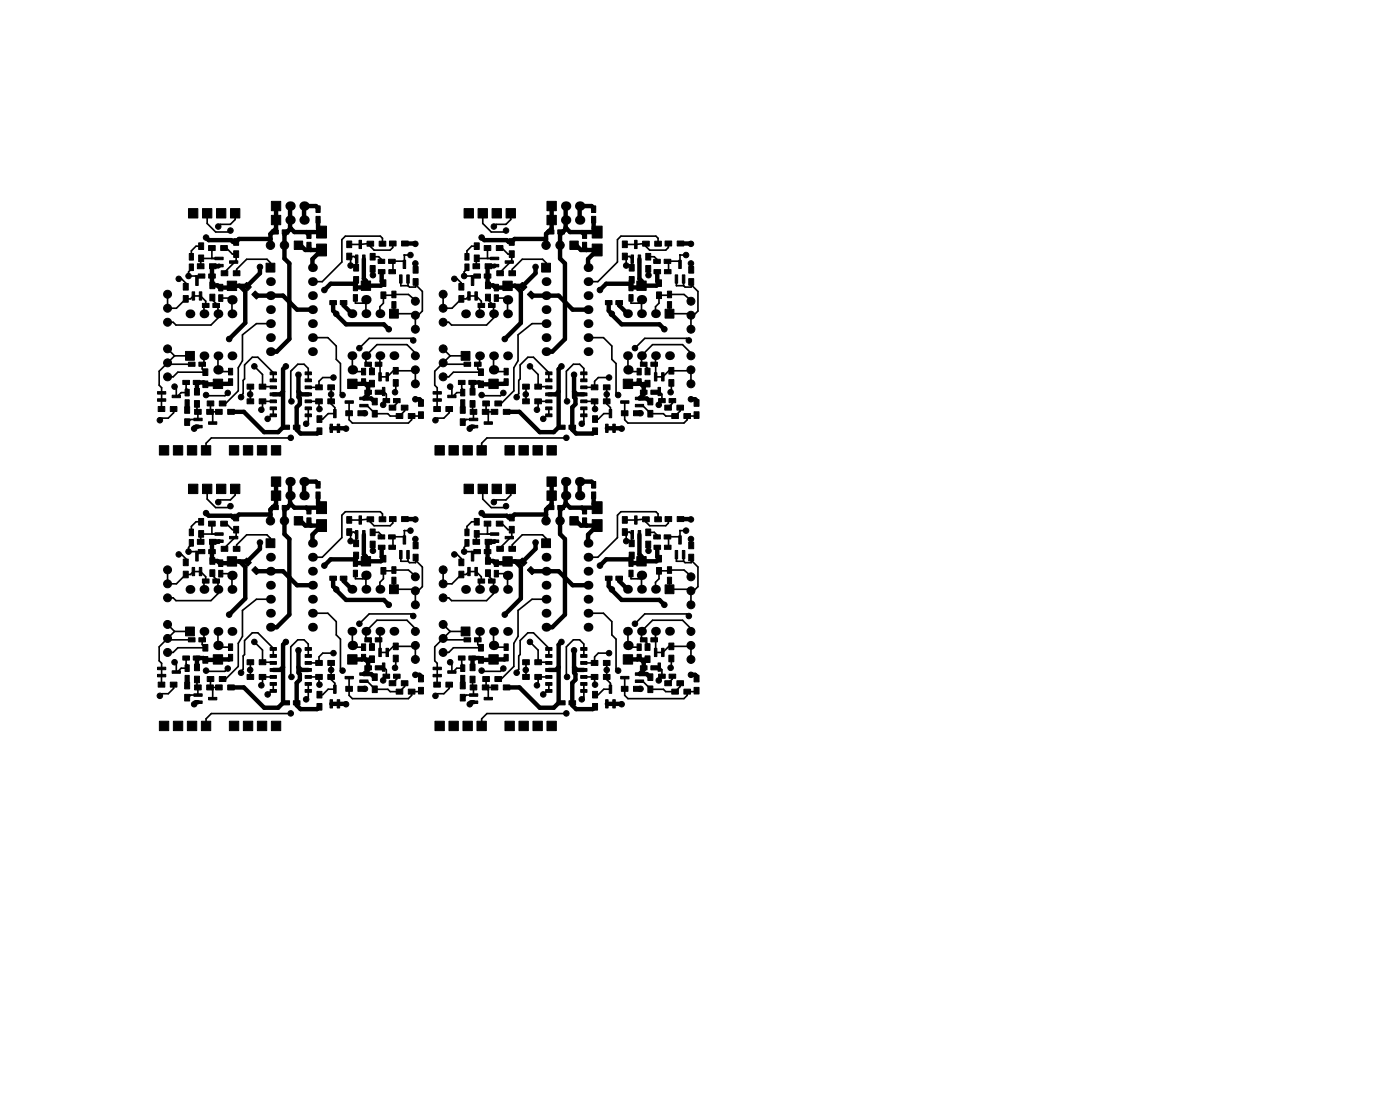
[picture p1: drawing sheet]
<svg xmlns="http://www.w3.org/2000/svg" width="254mm" height="203mm" viewBox="0 0 254 203" stroke-linecap="round" stroke-linejoin="round" font-family="sans-serif">
<g fill="#000" stroke="#000" stroke-width=".18">
<path d="M34.2 37.9h1.7v1.7h-1.7zM36.7 37.9h1.7v1.7h-1.7zM39.3 37.9h1.7v1.7h-1.7zM41.8 37.9h1.7v1.7h-1.7zM49.2 36.5h1.7v1.7h-1.7zM57.3 37.4h.8v1.2h-.8zM84.2 37.9h1.7v1.7h-1.7zM86.7 37.9h1.7v1.7h-1.7zM89.3 37.9h1.7v1.7h-1.7zM91.8 37.9h1.7v1.7h-1.7zM99.2 36.5h1.7v1.7h-1.7zM107.3 37.4h.8v1.2h-.8z"/>
<path d="M33.3 51.4h.9v1.2h-.9zM33.3 53.6h.9v1.2h-.9zM34.3 46h.8v1.2h-.8zM34.3 47.9h.8v1.2h-.8zM34.9 52.9h.4v1.5h-.4zM35.5 50.3h.5v1.5h-.5zM35.8 47.9h1.2v.9h-1.2zM36 49.7h1.2v.8h-1.2zM36.2 52.9h.4v1.5h-.4zM36.7 55h1.2v.8h-1.2zM36 46.3h.9v1.2h-.9zM36 44.1h.9v1.2h-.9z"/>
<path d="M37.9 49.7h1.2v.8h-1.2zM38 47.9h1.2v.9h-1.2zM38.6 55h1.2v.8h-1.2zM38.1 53.4h.9v1.2h-.9zM38.1 51.2h.9v1.2h-.9zM39 46.7h1.5v.4h-1.5zM39 48h1.5v.4h-1.5zM37.8 44.6h1.2v.9h-1.2zM39.7 53.5h.7v1.2h-.7zM39.7 51.6h.7v1.2h-.7zM41.2 51h1.7v1.7h-1.7zM40 44.6h1.2v.9h-1.2z"/>
<path d="M40.1 49.1h1.2v.9h-1.2zM41.6 47.3h1.5v.5h-1.5zM42.4 43.3h.9v1.2h-.9zM42.4 45.5h.9v1.2h-.9zM42.3 49.1h1.2v.9h-1.2zM44.8 51.2l.8 .9-.6 .6-.9-.8zM46.3 52.8l.9 .8-.7 .7-.8-.9zM48.3 47.8h1.6v1.6h-1.6zM49.3 41.7h1.2v.8h-1.2zM49.2 39.1h1.7v1.7h-1.7zM51.2 41.7h1.2v.8h-1.2zM53.4 43.7h1.5v1.6h-1.5z"/>
<path d="M55.7 44h.7v1.2h-.7zM55.7 42.1h.7v1.2h-.7zM57.3 39.3h.8v1.2h-.8zM57.4 44.3h1.8v2.1h-1.8zM57.4 41h1.8v2.2h-1.8zM59.8 54.5h1.2v.8h-1.2zM61.7 54.5h1.2v.8h-1.2zM62.9 43.7h.9v1.2h-.9zM62.9 45.9h.9v1.2h-.9zM64.2 48h.9v1.2h-.9zM64.2 50.2h.9v1.2h-.9zM64.5 46.3h.4v1.5h-.4z"/>
<path d="M64.1 53.5h.8v1.2h-.8zM64.1 51.6h.8v1.2h-.8zM65.1 43.6h.5v1.5h-.5zM65.5 51h1.7v1.7h-1.7zM65.8 46.3h.4v1.5h-.4zM66.6 43.8h1.2v.9h-1.2zM67.2 48.2h.9v1.2h-.9zM67.2 46h.9v1.2h-.9zM68.6 47h1.2v.8h-1.2zM68.6 48.9h1.2v.8h-1.2zM68.8 43.8h1.2v.9h-1.2zM69.1 53h.9v1.2h-.9z"/>
<path d="M69.1 50.8h.9v1.2h-.9zM70.5 47h1.2v.8h-1.2zM70.7 56.1h1.6v1.6h-1.6zM70.5 48.9h1.2v.8h-1.2zM71.1 54.7h.7v1.2h-.7zM71.1 52.8h.7v1.2h-.7zM70.7 43.7h1.2v.9h-1.2zM72.5 49.9h.4v1.5h-.4zM73.1 47.2h.5v1.5h-.5zM73.8 49.9h.4v1.5h-.4zM72.9 43.7h1.2v.9h-1.2zM75 48.4h.9v1.2h-.9z"/>
<path d="M75 50.6h.9v1.2h-.9zM83.3 51.4h.9v1.2h-.9zM83.3 53.6h.9v1.2h-.9zM84.3 46h.8v1.2h-.8zM84.3 47.9h.8v1.2h-.8zM84.9 52.9h.4v1.5h-.4zM85.5 50.3h.5v1.5h-.5zM85.8 47.9h1.2v.9h-1.2zM86 49.7h1.2v.8h-1.2zM86.2 52.9h.4v1.5h-.4zM86.7 55h1.2v.8h-1.2zM86 46.3h.9v1.2h-.9z"/>
<path d="M86 44.1h.9v1.2h-.9zM87.9 49.7h1.2v.8h-1.2zM88 47.9h1.2v.9h-1.2zM88.6 55h1.2v.8h-1.2zM88.1 53.4h.9v1.2h-.9zM88.1 51.2h.9v1.2h-.9zM89 46.7h1.5v.4h-1.5zM89 48h1.5v.4h-1.5zM87.8 44.6h1.2v.9h-1.2zM89.7 53.5h.7v1.2h-.7zM89.7 51.6h.7v1.2h-.7zM91.2 51h1.7v1.7h-1.7z"/>
<path d="M90 44.6h1.2v.9h-1.2zM90.1 49.1h1.2v.9h-1.2zM91.6 47.3h1.5v.5h-1.5zM92.4 43.3h.9v1.2h-.9zM92.4 45.5h.9v1.2h-.9zM92.3 49.1h1.2v.9h-1.2zM94.1 51.9l.7-.7 .8 .9-.6 .6zM96.3 52.8l.9 .8-.7 .7-.8-.9zM98.3 47.8h1.6v1.6h-1.6zM99.3 41.7h1.2v.8h-1.2zM99.2 39.1h1.7v1.7h-1.7zM101.2 41.7h1.2v.8h-1.2z"/>
<path d="M103.4 43.7h1.5v1.6h-1.5zM105.7 44h.7v1.2h-.7zM105.7 42.1h.7v1.2h-.7zM107.3 39.3h.8v1.2h-.8zM107.4 44.3h1.8v2.1h-1.8zM107.4 41h1.8v2.2h-1.8zM109.8 54.5h1.2v.8h-1.2zM111.7 54.5h1.2v.8h-1.2zM112.9 43.7h.9v1.2h-.9zM112.9 45.9h.9v1.2h-.9zM114.2 48h.9v1.2h-.9zM114.2 50.2h.9v1.2h-.9z"/>
<path d="M114.5 46.3h.4v1.5h-.4zM114.1 53.5h.8v1.2h-.8zM114.1 51.6h.8v1.2h-.8zM115.1 43.6h.5v1.5h-.5zM115.5 51h1.7v1.7h-1.7zM115.8 46.3h.4v1.5h-.4zM116.6 43.8h1.2v.9h-1.2zM117.2 48.2h.9v1.2h-.9zM117.2 46h.9v1.2h-.9zM118.6 47h1.2v.8h-1.2zM118.6 48.9h1.2v.8h-1.2zM118.8 43.8h1.2v.9h-1.2z"/>
<path d="M119.1 53h.9v1.2h-.9zM119.1 50.8h.9v1.2h-.9zM120.5 47h1.2v.8h-1.2zM120.7 56.1h1.6v1.6h-1.6zM120.5 48.9h1.2v.8h-1.2zM121.1 54.7h.7v1.2h-.7zM121.1 52.8h.7v1.2h-.7zM120.7 43.7h1.2v.9h-1.2zM122.5 49.9h.4v1.5h-.4zM123.1 47.2h.5v1.5h-.5zM123.8 49.9h.4v1.5h-.4zM122.9 43.7h1.2v.9h-1.2z"/>
<path d="M125 48.4h.9v1.2h-.9zM125 50.6h.9v1.2h-.9zM28.6 71.1h1.5v.4h-1.5zM28.6 72.4h1.5v.4h-1.5zM28.7 73.8h1.2v.9h-1.2zM31.2 71.7h1.5v.5h-1.5zM30.9 73.8h1.2v.9h-1.2zM33.2 69h1.2v.8h-1.2zM34.2 65.7h1.2v.8h-1.2zM33.6 72.5h.7v1.2h-.7zM33.6 70.6h.7v1.2h-.7zM33.5 76h.9v1.2h-.9z"/>
<path d="M33.5 73.8h.9v1.2h-.9zM35.1 69h1.2v.8h-1.2zM35.2 75.9h1.5v.4h-1.5zM35.2 77.2h1.5v.4h-1.5zM33.7 63.8h1.6v1.6h-1.6zM36.1 65.7h1.2v.8h-1.2zM35.3 72.7h.9v1.2h-.9zM35.3 70.5h.9v1.2h-.9zM35.3 74.3h1.2v.9h-1.2zM36.8 66.9h.9v1.2h-.9zM36.8 69.1h.9v1.2h-.9zM37.8 76.5h1.5v.5h-1.5z"/>
<path d="M37.5 74.3h1.2v.9h-1.2zM37.6 72.7h1.2v.9h-1.2zM39.1 74.3h1.2v.9h-1.2zM38.7 68.8h1.7v1.7h-1.7zM39.8 72.7h1.2v.9h-1.2zM41.5 66.8h.7v1.2h-.7zM41.5 68.7h.7v1.2h-.7zM41.3 74.3h1.2v.9h-1.2zM44.8 72.4h1.2v.9h-1.2zM44.8 69.7h1.2v.9h-1.2zM47 72.4h1.2v.9h-1.2zM47 69.7h1.2v.9h-1.2z"/>
<path d="M49 67.5h1.1v.5h-1.1zM49 68.8h1.1v.5h-1.1zM49 70h1.1v.5h-1.1zM49 71.3h1.1v.5h-1.1zM49 72.6h1.1v.5h-1.1zM49 73.8h1.1v.5h-1.1zM49 75.1h1.1v.5h-1.1zM51.3 77.1h1.2v.8h-1.2zM53.2 77.1h1.2v.8h-1.2zM55.4 75.1h1.1v.5h-1.1zM55.4 73.8h1.1v.5h-1.1zM55.4 71.3h1.1v.5h-1.1z"/>
<path d="M55.4 70h1.1v.5h-1.1zM55.4 68.8h1.1v.5h-1.1zM55.4 67.5h1.1v.5h-1.1zM55.4 72.6h1.1v.5h-1.1zM57.3 69.8h1.2v.9h-1.2zM57.3 72.4h1.2v.9h-1.2zM57.5 75.4h.9v1.2h-.9zM57.5 77.6h.9v1.2h-.9zM59.5 69.8h1.2v.9h-1.2zM59.5 72.4h1.2v.9h-1.2zM59.9 77h.4v1.5h-.4zM60.5 74.3h.5v1.5h-.5z"/>
<path d="M61.2 77h.4v1.5h-.4zM62.7 74.5h1.2v.9h-1.2zM62.6 72.7h1.5v.5h-1.5zM63.1 68.8h1.7v1.7h-1.7zM65.6 66.8h.7v1.2h-.7zM65.6 68.7h.7v1.2h-.7zM64.9 74.5h1.2v.9h-1.2zM65.3 73.4h1.5v.4h-1.5zM65.3 72.1h1.5v.4h-1.5zM67 66.8h.9v1.2h-.9zM67 69h.9v1.2h-.9zM66.2 65.7h1.2v.8h-1.2z"/>
<path d="M66.2 70.8h1.2v.7h-1.2zM67.5 74.5h.9v1.2h-.9zM67.5 72.3h.9v1.2h-.9zM68.7 67.6h.5v1.5h-.5zM68.1 65.7h1.2v.8h-1.2zM68.1 70.8h1.2v.7h-1.2zM69.4 70.3h.4v1.5h-.4zM70 67.6h.5v1.5h-.5zM69.5 72.3h1.2v.8h-1.2zM70.6 73.5h1.2v.9h-1.2zM71.4 68.9h.9v1.2h-.9zM71.4 66.7h.9v1.2h-.9z"/>
<path d="M71.4 72.3h1.2v.8h-1.2zM71.9 75h1.2v.9h-1.2zM72.8 73.5h1.2v.9h-1.2zM74.1 75h1.2v.9h-1.2zM75.9 72.5h.9v1.2h-.9zM75.9 74.7h.9v1.2h-.9zM78.6 71.1h1.5v.4h-1.5zM78.6 72.4h1.5v.4h-1.5zM78.7 73.8h1.2v.9h-1.2zM81.2 71.7h1.5v.5h-1.5zM80.9 73.8h1.2v.9h-1.2zM83.2 69h1.2v.8h-1.2z"/>
<path d="M84.2 65.7h1.2v.8h-1.2zM83.6 72.5h.7v1.2h-.7zM83.6 70.6h.7v1.2h-.7zM83.5 76h.9v1.2h-.9zM83.5 73.8h.9v1.2h-.9zM85.1 69h1.2v.8h-1.2zM85.2 75.9h1.5v.4h-1.5zM85.2 77.2h1.5v.4h-1.5zM83.7 63.8h1.6v1.6h-1.6zM86.1 65.7h1.2v.8h-1.2zM85.3 72.7h.9v1.2h-.9zM85.3 70.5h.9v1.2h-.9z"/>
<path d="M85.3 74.3h1.2v.9h-1.2zM86.8 66.9h.9v1.2h-.9zM86.8 69.1h.9v1.2h-.9zM87.8 76.5h1.5v.5h-1.5zM87.5 74.3h1.2v.9h-1.2zM87.6 72.7h1.2v.9h-1.2zM89.1 74.3h1.2v.9h-1.2zM88.7 68.8h1.7v1.7h-1.7zM89.8 72.7h1.2v.9h-1.2zM91.5 66.8h.7v1.2h-.7zM91.5 68.7h.7v1.2h-.7zM91.3 74.3h1.2v.9h-1.2z"/>
<path d="M94.8 69.7h1.2v.9h-1.2zM94.8 72.4h1.2v.9h-1.2zM97 69.7h1.2v.9h-1.2zM97 72.4h1.2v.9h-1.2zM99 67.5h1.1v.5h-1.1zM99 68.8h1.1v.5h-1.1zM99 70h1.1v.5h-1.1zM99 71.3h1.1v.5h-1.1zM99 72.6h1.1v.5h-1.1zM99 73.8h1.1v.5h-1.1zM99 75.1h1.1v.5h-1.1zM101.3 77.1h1.2v.8h-1.2z"/>
<path d="M103.2 77.1h1.2v.8h-1.2zM105.4 75.1h1.1v.5h-1.1zM105.4 73.8h1.1v.5h-1.1zM105.4 71.3h1.1v.5h-1.1zM105.4 70h1.1v.5h-1.1zM105.4 68.8h1.1v.5h-1.1zM105.4 67.5h1.1v.5h-1.1zM105.4 72.6h1.1v.5h-1.1zM107.3 72.4h1.2v.9h-1.2zM107.3 69.8h1.2v.9h-1.2zM107.5 75.4h.9v1.2h-.9zM107.5 77.6h.9v1.2h-.9z"/>
<path d="M109.5 72.4h1.2v.9h-1.2zM109.5 69.8h1.2v.9h-1.2zM109.9 77h.4v1.5h-.4zM110.5 74.3h.5v1.5h-.5zM111.2 77h.4v1.5h-.4zM112.7 74.5h1.2v.9h-1.2zM112.6 72.7h1.5v.5h-1.5zM113.1 68.8h1.7v1.7h-1.7zM115.6 66.8h.7v1.2h-.7zM115.6 68.7h.7v1.2h-.7zM114.9 74.5h1.2v.9h-1.2zM115.3 73.4h1.5v.4h-1.5z"/>
<path d="M115.3 72.1h1.5v.4h-1.5zM117 66.8h.9v1.2h-.9zM117 69h.9v1.2h-.9zM116.2 70.8h1.2v.7h-1.2zM116.2 65.7h1.2v.8h-1.2zM117.5 74.5h.9v1.2h-.9zM117.5 72.3h.9v1.2h-.9zM118.7 67.6h.5v1.5h-.5zM118.1 70.8h1.2v.7h-1.2zM118.1 65.7h1.2v.8h-1.2zM119.4 70.3h.4v1.5h-.4zM120 67.6h.5v1.5h-.5z"/>
<path d="M119.5 72.3h1.2v.8h-1.2zM120.6 73.5h1.2v.9h-1.2zM121.4 68.9h.9v1.2h-.9zM121.4 66.7h.9v1.2h-.9zM121.4 72.3h1.2v.8h-1.2zM121.9 75h1.2v.9h-1.2zM122.8 73.5h1.2v.9h-1.2zM124.1 75h1.2v.9h-1.2zM125.9 72.5h.9v1.2h-.9zM125.9 74.7h.9v1.2h-.9zM28.9 80.9h1.7v1.7h-1.7zM31.5 80.9h1.7v1.7h-1.7z"/>
<path d="M34 80.9h1.7v1.7h-1.7zM34.2 87.8h1.7v1.7h-1.7zM34.3 96h.8v1.2h-.8zM34.3 97.9h.8v1.2h-.8zM35.8 97.9h1.2v.9h-1.2zM36.5 80.9h1.7v1.7h-1.7zM36.7 87.8h1.7v1.7h-1.7zM36 96.3h.9v1.2h-.9zM36 94.1h.9v1.2h-.9zM38 97.9h1.2v.9h-1.2zM39 96.7h1.5v.4h-1.5zM39 98h1.5v.4h-1.5z"/>
<path d="M37.8 94.6h1.2v.9h-1.2zM39.3 87.8h1.7v1.7h-1.7zM40 94.6h1.2v.9h-1.2zM40.1 99.1h1.2v.9h-1.2zM41.6 80.9h1.7v1.7h-1.7zM41.6 97.3h1.5v.5h-1.5zM41.8 87.8h1.7v1.7h-1.7zM42.4 93.3h.9v1.2h-.9zM42.4 95.5h.9v1.2h-.9zM42.3 99.1h1.2v.9h-1.2zM44.2 80.9h1.7v1.7h-1.7zM46.7 80.9h1.7v1.7h-1.7z"/>
<path d="M48.3 97.8h1.6v1.6h-1.6zM49.2 80.9h1.7v1.7h-1.7zM49.3 91.7h1.2v.8h-1.2zM49.2 86.5h1.7v1.7h-1.7zM49.2 89.1h1.7v1.7h-1.7zM51.2 91.7h1.2v.8h-1.2zM53.4 93.7h1.5v1.6h-1.5zM55.7 94h.7v1.2h-.7zM55.7 92.1h.7v1.2h-.7zM57.3 89.3h.8v1.2h-.8zM57.3 87.4h.8v1.2h-.8zM57.4 94.3h1.8v2.1h-1.8z"/>
<path d="M57.4 91h1.8v2.2h-1.8zM62.9 93.7h.9v1.2h-.9zM62.9 95.9h.9v1.2h-.9zM64.2 98h.9v1.2h-.9zM64.5 96.3h.4v1.5h-.4zM65.1 93.6h.5v1.5h-.5zM65.8 96.3h.4v1.5h-.4zM66.6 93.8h1.2v.9h-1.2zM67.2 98.2h.9v1.2h-.9zM67.2 96h.9v1.2h-.9zM68.6 97h1.2v.8h-1.2zM68.6 98.9h1.2v.8h-1.2z"/>
<path d="M68.8 93.8h1.2v.9h-1.2zM70.5 97h1.2v.8h-1.2zM70.5 98.9h1.2v.8h-1.2zM70.7 93.7h1.2v.9h-1.2zM73.1 97.2h.5v1.5h-.5zM72.9 93.7h1.2v.9h-1.2zM75 98.4h.9v1.2h-.9zM78.9 80.9h1.7v1.7h-1.7zM81.5 80.9h1.7v1.7h-1.7zM84 80.9h1.7v1.7h-1.7zM84.2 87.8h1.7v1.7h-1.7zM84.3 96h.8v1.2h-.8z"/>
<path d="M84.3 97.9h.8v1.2h-.8zM85.8 97.9h1.2v.9h-1.2zM86.5 80.9h1.7v1.7h-1.7zM86.7 87.8h1.7v1.7h-1.7zM86 96.3h.9v1.2h-.9zM86 94.1h.9v1.2h-.9zM88 97.9h1.2v.9h-1.2zM89 96.7h1.5v.4h-1.5zM89 98h1.5v.4h-1.5zM87.8 94.6h1.2v.9h-1.2zM89.3 87.8h1.7v1.7h-1.7zM90 94.6h1.2v.9h-1.2z"/>
<path d="M90.1 99.1h1.2v.9h-1.2zM91.6 80.9h1.7v1.7h-1.7zM91.6 97.3h1.5v.5h-1.5zM91.8 87.8h1.7v1.7h-1.7zM92.4 93.3h.9v1.2h-.9zM92.4 95.5h.9v1.2h-.9zM92.3 99.1h1.2v.9h-1.2zM94.2 80.9h1.7v1.7h-1.7zM96.7 80.9h1.7v1.7h-1.7zM98.3 97.8h1.6v1.6h-1.6zM99.2 80.9h1.7v1.7h-1.7zM99.3 91.7h1.2v.8h-1.2z"/>
<path d="M99.2 86.5h1.7v1.7h-1.7zM99.2 89.1h1.7v1.7h-1.7zM101.2 91.7h1.2v.8h-1.2zM103.4 93.7h1.5v1.6h-1.5zM105.7 94h.7v1.2h-.7zM105.7 92.1h.7v1.2h-.7zM107.3 89.3h.8v1.2h-.8zM107.3 87.4h.8v1.2h-.8zM107.4 94.3h1.8v2.1h-1.8zM107.4 91h1.8v2.2h-1.8zM112.9 93.7h.9v1.2h-.9zM112.9 95.9h.9v1.2h-.9z"/>
<path d="M114.2 98h.9v1.2h-.9zM114.5 96.3h.4v1.5h-.4zM115.1 93.6h.5v1.5h-.5zM115.8 96.3h.4v1.5h-.4zM116.6 93.8h1.2v.9h-1.2zM117.2 98.2h.9v1.2h-.9zM117.2 96h.9v1.2h-.9zM118.6 97h1.2v.8h-1.2zM118.6 98.9h1.2v.8h-1.2zM118.8 93.8h1.2v.9h-1.2zM120.5 97h1.2v.8h-1.2zM120.5 98.9h1.2v.8h-1.2z"/>
<path d="M120.7 93.7h1.2v.9h-1.2zM123.1 97.2h.5v1.5h-.5zM122.9 93.7h1.2v.9h-1.2zM125 98.4h.9v1.2h-.9zM33.2 119h1.2v.8h-1.2zM33.3 101.4h.9v1.2h-.9zM33.3 103.6h.9v1.2h-.9zM34.2 115.7h1.2v.8h-1.2zM34.9 102.9h.4v1.5h-.4zM35.1 119h1.2v.8h-1.2zM33.7 113.8h1.6v1.6h-1.6zM35.5 100.3h.5v1.5h-.5z"/>
<path d="M36 99.7h1.2v.8h-1.2zM36.1 115.7h1.2v.8h-1.2zM36.2 102.9h.4v1.5h-.4zM36.7 105h1.2v.8h-1.2zM36.8 116.9h.9v1.2h-.9zM36.8 119.1h.9v1.2h-.9zM37.9 99.7h1.2v.8h-1.2zM38.6 105h1.2v.8h-1.2zM38.1 103.4h.9v1.2h-.9zM38.1 101.2h.9v1.2h-.9zM38.7 118.8h1.7v1.7h-1.7zM39.7 103.5h.7v1.2h-.7z"/>
<path d="M39.7 101.6h.7v1.2h-.7zM41.2 101h1.7v1.7h-1.7zM41.5 116.8h.7v1.2h-.7zM41.5 118.7h.7v1.2h-.7zM44.8 101.2l.8 .9-.6 .6-.9-.8zM45.7 103.4l.6-.6 .9 .8-.7 .7zM44.8 119.7h1.2v.9h-1.2zM47 119.7h1.2v.9h-1.2zM49 117.5h1.1v.5h-1.1zM49 118.8h1.1v.5h-1.1zM55.4 118.8h1.1v.5h-1.1zM55.4 117.5h1.1v.5h-1.1z"/>
<path d="M59.8 104.5h1.2v.8h-1.2zM61.7 104.5h1.2v.8h-1.2zM64.2 100.2h.9v1.2h-.9zM63.1 118.8h1.7v1.7h-1.7zM64.1 103.5h.8v1.2h-.8zM64.1 101.6h.8v1.2h-.8zM65.5 101h1.7v1.7h-1.7zM65.6 116.8h.7v1.2h-.7zM65.6 118.7h.7v1.2h-.7zM67 116.8h.9v1.2h-.9zM67 119h.9v1.2h-.9zM66.2 115.7h1.2v.8h-1.2z"/>
<path d="M68.7 117.6h.5v1.5h-.5zM68.1 115.7h1.2v.8h-1.2zM69.1 103h.9v1.2h-.9zM69.1 100.8h.9v1.2h-.9zM70 117.6h.5v1.5h-.5zM70.7 106.1h1.6v1.6h-1.6zM71.1 104.7h.7v1.2h-.7zM71.1 102.8h.7v1.2h-.7zM71.4 116.7h.9v1.2h-.9zM72.5 99.9h.4v1.5h-.4zM73.8 99.9h.4v1.5h-.4zM75 100.6h.9v1.2h-.9z"/>
<path d="M83.2 119h1.2v.8h-1.2zM83.3 101.4h.9v1.2h-.9zM83.3 103.6h.9v1.2h-.9zM84.2 115.7h1.2v.8h-1.2zM84.9 102.9h.4v1.5h-.4zM85.1 119h1.2v.8h-1.2zM83.7 113.8h1.6v1.6h-1.6zM85.5 100.3h.5v1.5h-.5zM86 99.7h1.2v.8h-1.2zM86.1 115.7h1.2v.8h-1.2zM86.2 102.9h.4v1.5h-.4zM86.7 105h1.2v.8h-1.2z"/>
<path d="M86.8 116.9h.9v1.2h-.9zM86.8 119.1h.9v1.2h-.9zM87.9 99.7h1.2v.8h-1.2zM88.6 105h1.2v.8h-1.2zM88.1 103.4h.9v1.2h-.9zM88.1 101.2h.9v1.2h-.9zM88.7 118.8h1.7v1.7h-1.7zM89.7 103.5h.7v1.2h-.7zM89.7 101.6h.7v1.2h-.7zM91.2 101h1.7v1.7h-1.7zM91.5 116.8h.7v1.2h-.7zM91.5 118.7h.7v1.2h-.7z"/>
<path d="M94.1 101.9l.7-.7 .8 .9-.6 .6zM95.7 103.4l.6-.6 .9 .8-.7 .7zM94.8 119.7h1.2v.9h-1.2zM97 119.7h1.2v.9h-1.2zM99 117.5h1.1v.5h-1.1zM99 118.8h1.1v.5h-1.1zM105.4 118.8h1.1v.5h-1.1zM105.4 117.5h1.1v.5h-1.1zM109.8 104.5h1.2v.8h-1.2zM111.7 104.5h1.2v.8h-1.2zM114.2 100.2h.9v1.2h-.9zM113.1 118.8h1.7v1.7h-1.7z"/>
<path d="M114.1 103.5h.8v1.2h-.8zM114.1 101.6h.8v1.2h-.8zM115.5 101h1.7v1.7h-1.7zM115.6 116.8h.7v1.2h-.7zM115.6 118.7h.7v1.2h-.7zM117 116.8h.9v1.2h-.9zM117 119h.9v1.2h-.9zM116.2 115.7h1.2v.8h-1.2zM118.7 117.6h.5v1.5h-.5zM118.1 115.7h1.2v.8h-1.2zM119.1 103h.9v1.2h-.9zM119.1 100.8h.9v1.2h-.9z"/>
<path d="M120 117.6h.5v1.5h-.5zM120.7 106.1h1.6v1.6h-1.6zM121.1 104.7h.7v1.2h-.7zM121.1 102.8h.7v1.2h-.7zM121.4 116.7h.9v1.2h-.9zM122.5 99.9h.4v1.5h-.4zM123.8 99.9h.4v1.5h-.4zM125 100.6h.9v1.2h-.9zM28.6 121.1h1.5v.4h-1.5zM28.6 122.4h1.5v.4h-1.5zM28.9 130.9h1.7v1.7h-1.7zM28.7 123.8h1.2v.9h-1.2z"/>
<path d="M31.2 121.7h1.5v.5h-1.5zM31.5 130.9h1.7v1.7h-1.7zM30.9 123.8h1.2v.9h-1.2zM34 130.9h1.7v1.7h-1.7zM33.6 122.5h.7v1.2h-.7zM33.6 120.6h.7v1.2h-.7zM33.5 126h.9v1.2h-.9zM33.5 123.8h.9v1.2h-.9zM35.2 125.9h1.5v.4h-1.5zM35.2 127.2h1.5v.4h-1.5zM35.3 122.7h.9v1.2h-.9zM35.3 120.5h.9v1.2h-.9z"/>
<path d="M35.3 124.3h1.2v.9h-1.2zM36.5 130.9h1.7v1.7h-1.7zM37.8 126.5h1.5v.5h-1.5zM37.5 124.3h1.2v.9h-1.2zM37.6 122.7h1.2v.9h-1.2zM39.1 124.3h1.2v.9h-1.2zM39.8 122.7h1.2v.9h-1.2zM41.6 130.9h1.7v1.7h-1.7zM41.3 124.3h1.2v.9h-1.2zM44.2 130.9h1.7v1.7h-1.7zM44.8 122.4h1.2v.9h-1.2zM46.7 130.9h1.7v1.7h-1.7z"/>
<path d="M47 122.4h1.2v.9h-1.2zM49 120h1.1v.5h-1.1zM49 121.3h1.1v.5h-1.1zM49 122.6h1.1v.5h-1.1zM49 123.8h1.1v.5h-1.1zM49 125.1h1.1v.5h-1.1zM49.2 130.9h1.7v1.7h-1.7zM51.3 127.1h1.2v.8h-1.2zM53.2 127.1h1.2v.8h-1.2zM55.4 125.1h1.1v.5h-1.1zM55.4 123.8h1.1v.5h-1.1zM55.4 121.3h1.1v.5h-1.1z"/>
<path d="M55.4 120h1.1v.5h-1.1zM55.4 122.6h1.1v.5h-1.1zM57.3 122.4h1.2v.9h-1.2zM57.3 119.8h1.2v.9h-1.2zM57.5 125.4h.9v1.2h-.9zM57.5 127.6h.9v1.2h-.9zM59.5 122.4h1.2v.9h-1.2zM59.5 119.8h1.2v.9h-1.2zM59.9 127h.4v1.5h-.4zM60.5 124.3h.5v1.5h-.5zM61.2 127h.4v1.5h-.4zM62.7 124.5h1.2v.9h-1.2z"/>
<path d="M62.6 122.7h1.5v.5h-1.5zM64.9 124.5h1.2v.9h-1.2zM65.3 123.4h1.5v.4h-1.5zM65.3 122.1h1.5v.4h-1.5zM66.2 120.8h1.2v.7h-1.2zM67.5 124.5h.9v1.2h-.9zM67.5 122.3h.9v1.2h-.9zM68.1 120.8h1.2v.7h-1.2zM69.4 120.3h.4v1.5h-.4zM69.5 122.3h1.2v.8h-1.2zM70.6 123.5h1.2v.9h-1.2zM71.4 118.9h.9v1.2h-.9z"/>
<path d="M71.4 122.3h1.2v.8h-1.2zM71.9 125h1.2v.9h-1.2zM72.8 123.5h1.2v.9h-1.2zM74.1 125h1.2v.9h-1.2zM75.9 122.5h.9v1.2h-.9zM75.9 124.7h.9v1.2h-.9zM78.6 121.1h1.5v.4h-1.5zM78.6 122.4h1.5v.4h-1.5zM78.9 130.9h1.7v1.7h-1.7zM78.7 123.8h1.2v.9h-1.2zM81.2 121.7h1.5v.5h-1.5zM81.5 130.9h1.7v1.7h-1.7z"/>
<path d="M80.9 123.8h1.2v.9h-1.2zM84 130.9h1.7v1.7h-1.7zM83.6 122.5h.7v1.2h-.7zM83.6 120.6h.7v1.2h-.7zM83.5 126h.9v1.2h-.9zM83.5 123.8h.9v1.2h-.9zM85.2 125.9h1.5v.4h-1.5zM85.2 127.2h1.5v.4h-1.5zM85.3 122.7h.9v1.2h-.9zM85.3 120.5h.9v1.2h-.9zM85.3 124.3h1.2v.9h-1.2zM86.5 130.9h1.7v1.7h-1.7z"/>
<path d="M87.8 126.5h1.5v.5h-1.5zM87.5 124.3h1.2v.9h-1.2zM87.6 122.7h1.2v.9h-1.2zM89.1 124.3h1.2v.9h-1.2zM89.8 122.7h1.2v.9h-1.2zM91.6 130.9h1.7v1.7h-1.7zM91.3 124.3h1.2v.9h-1.2zM94.2 130.9h1.7v1.7h-1.7zM94.8 122.4h1.2v.9h-1.2zM96.7 130.9h1.7v1.7h-1.7zM97 122.4h1.2v.9h-1.2zM99 120h1.1v.5h-1.1z"/>
<path d="M99 121.3h1.1v.5h-1.1zM99 122.6h1.1v.5h-1.1zM99 123.8h1.1v.5h-1.1zM99 125.1h1.1v.5h-1.1zM99.2 130.9h1.7v1.7h-1.7zM101.3 127.1h1.2v.8h-1.2zM103.2 127.1h1.2v.8h-1.2zM105.4 125.1h1.1v.5h-1.1zM105.4 123.8h1.1v.5h-1.1zM105.4 121.3h1.1v.5h-1.1zM105.4 120h1.1v.5h-1.1zM105.4 122.6h1.1v.5h-1.1z"/>
<path d="M107.3 122.4h1.2v.9h-1.2zM107.3 119.8h1.2v.9h-1.2zM107.5 125.4h.9v1.2h-.9zM107.5 127.6h.9v1.2h-.9zM109.5 122.4h1.2v.9h-1.2zM109.5 119.8h1.2v.9h-1.2zM109.9 127h.4v1.5h-.4zM110.5 124.3h.5v1.5h-.5zM111.2 127h.4v1.5h-.4zM112.7 124.5h1.2v.9h-1.2zM112.6 122.7h1.5v.5h-1.5zM114.9 124.5h1.2v.9h-1.2z"/>
<path d="M115.3 123.4h1.5v.4h-1.5zM115.3 122.1h1.5v.4h-1.5zM116.2 120.8h1.2v.7h-1.2zM117.5 124.5h.9v1.2h-.9zM117.5 122.3h.9v1.2h-.9zM118.1 120.8h1.2v.7h-1.2zM119.4 120.3h.4v1.5h-.4zM119.5 122.3h1.2v.8h-1.2zM120.6 123.5h1.2v.9h-1.2zM121.4 118.9h.9v1.2h-.9zM121.4 122.3h1.2v.8h-1.2zM121.9 125h1.2v.9h-1.2z"/>
<path d="M122.8 123.5h1.2v.9h-1.2zM124.1 125h1.2v.9h-1.2zM125.9 122.5h.9v1.2h-.9zM125.9 124.7h.9v1.2h-.9z"/>
<circle cx="30.4" cy="58.5" r=".72"/>
<circle cx="30.4" cy="55.9" r=".72"/>
<circle cx="30.4" cy="53.4" r=".72"/>
<circle cx="32.4" cy="50.6" r=".5"/>
<circle cx="34.2" cy="50.1" r=".5"/>
<circle cx="37.4" cy="43.1" r=".5"/>
<circle cx="39.6" cy="41.1" r=".5"/>
<circle cx="41.8" cy="41.8" r=".5"/>
<circle cx="47.2" cy="48.4" r=".5"/>
<circle cx="49.1" cy="44.5" r=".76"/>
<circle cx="51.6" cy="44.5" r=".76"/>
<circle cx="58.8" cy="52.6" r=".5"/>
<circle cx="61" cy="56.9" r=".5"/>
<circle cx="63.6" cy="48.2" r=".5"/>
<circle cx="67.7" cy="49.9" r=".5"/>
<circle cx="70.5" cy="59.7" r=".5"/>
<circle cx="74.5" cy="46.3" r=".5"/>
<circle cx="75.4" cy="59.7" r=".72"/>
<circle cx="75.4" cy="57.2" r=".72"/>
<circle cx="75.4" cy="54.7" r=".72"/>
<circle cx="75.4" cy="44.2" r=".5"/>
<circle cx="75.4" cy="47.8" r=".5"/>
<circle cx="80.4" cy="58.5" r=".72"/>
<circle cx="80.4" cy="55.9" r=".72"/>
<circle cx="80.4" cy="53.4" r=".72"/>
<circle cx="82.4" cy="50.6" r=".5"/>
<circle cx="84.2" cy="50.1" r=".5"/>
<circle cx="87.4" cy="43.1" r=".5"/>
<circle cx="89.6" cy="41.1" r=".5"/>
<circle cx="91.8" cy="41.8" r=".5"/>
<circle cx="97.2" cy="48.4" r=".5"/>
<circle cx="99.1" cy="44.5" r=".76"/>
<circle cx="101.6" cy="44.5" r=".76"/>
<circle cx="108.8" cy="52.6" r=".5"/>
<circle cx="111" cy="56.9" r=".5"/>
<circle cx="113.6" cy="48.2" r=".5"/>
<circle cx="117.7" cy="49.9" r=".5"/>
<circle cx="120.5" cy="59.7" r=".5"/>
<circle cx="124.5" cy="46.3" r=".5"/>
<circle cx="125.4" cy="54.7" r=".72"/>
<circle cx="125.4" cy="59.7" r=".72"/>
<circle cx="125.4" cy="57.2" r=".72"/>
<circle cx="125.4" cy="44.2" r=".5"/>
<circle cx="125.4" cy="47.8" r=".5"/>
<circle cx="29" cy="76.2" r=".5"/>
<circle cx="30.4" cy="65.8" r=".72"/>
<circle cx="30.4" cy="68.4" r=".72"/>
<circle cx="30.4" cy="63.3" r=".72"/>
<circle cx="31.7" cy="70.1" r=".5"/>
<circle cx="35.2" cy="77.8" r=".5"/>
<circle cx="37.4" cy="71.7" r=".5"/>
<circle cx="41.3" cy="71.3" r=".5"/>
<circle cx="41.6" cy="61.5" r=".5"/>
<circle cx="43.7" cy="72.1" r=".5"/>
<circle cx="45.4" cy="71.5" r=".5"/>
<circle cx="46.1" cy="66.5" r=".5"/>
<circle cx="47.4" cy="74.3" r=".5"/>
<circle cx="48.6" cy="76" r=".5"/>
<circle cx="51.9" cy="66.5" r=".5"/>
<circle cx="52.8" cy="79.4" r=".5"/>
<circle cx="52.9" cy="72.8" r=".5"/>
<circle cx="54.1" cy="68" r=".5"/>
<circle cx="55.5" cy="76.9" r=".5"/>
<circle cx="58" cy="74.2" r=".5"/>
<circle cx="60.1" cy="71.5" r=".5"/>
<circle cx="60.5" cy="68.5" r=".5"/>
<circle cx="62.2" cy="71.7" r=".5"/>
<circle cx="62.8" cy="77.8" r=".5"/>
<circle cx="65.2" cy="63.2" r=".5"/>
<circle cx="66.2" cy="75" r=".5"/>
<circle cx="69.5" cy="73.5" r=".5"/>
<circle cx="71.7" cy="71.2" r=".5"/>
<circle cx="75" cy="61.8" r=".5"/>
<circle cx="75.4" cy="67.1" r=".72"/>
<circle cx="75.4" cy="69.6" r=".72"/>
<circle cx="75.4" cy="64.6" r=".72"/>
<circle cx="75.4" cy="72.4" r=".5"/>
<circle cx="79" cy="76.2" r=".5"/>
<circle cx="80.4" cy="63.3" r=".72"/>
<circle cx="80.4" cy="68.4" r=".72"/>
<circle cx="80.4" cy="65.8" r=".72"/>
<circle cx="81.7" cy="70.1" r=".5"/>
<circle cx="85.2" cy="77.8" r=".5"/>
<circle cx="87.4" cy="71.7" r=".5"/>
<circle cx="91.3" cy="71.3" r=".5"/>
<circle cx="91.6" cy="61.5" r=".5"/>
<circle cx="93.7" cy="72.1" r=".5"/>
<circle cx="95.4" cy="71.5" r=".5"/>
<circle cx="96.1" cy="66.5" r=".5"/>
<circle cx="97.4" cy="74.3" r=".5"/>
<circle cx="98.6" cy="76" r=".5"/>
<circle cx="101.9" cy="66.5" r=".5"/>
<circle cx="102.7" cy="79.4" r=".5"/>
<circle cx="102.9" cy="72.8" r=".5"/>
<circle cx="104.1" cy="68" r=".5"/>
<circle cx="105.5" cy="76.9" r=".5"/>
<circle cx="108" cy="74.2" r=".5"/>
<circle cx="110.1" cy="71.5" r=".5"/>
<circle cx="110.5" cy="68.5" r=".5"/>
<circle cx="112.1" cy="71.7" r=".5"/>
<circle cx="112.8" cy="77.8" r=".5"/>
<circle cx="115.2" cy="63.2" r=".5"/>
<circle cx="116.2" cy="75" r=".5"/>
<circle cx="119.5" cy="73.5" r=".5"/>
<circle cx="121.7" cy="71.2" r=".5"/>
<circle cx="125" cy="61.8" r=".5"/>
<circle cx="125.4" cy="69.6" r=".72"/>
<circle cx="125.4" cy="67.1" r=".72"/>
<circle cx="125.4" cy="64.6" r=".72"/>
<circle cx="125.4" cy="72.4" r=".5"/>
<circle cx="37.4" cy="93.1" r=".5"/>
<circle cx="39.6" cy="91.1" r=".5"/>
<circle cx="41.8" cy="91.8" r=".5"/>
<circle cx="47.2" cy="98.4" r=".5"/>
<circle cx="49.1" cy="94.5" r=".76"/>
<circle cx="51.6" cy="94.5" r=".76"/>
<circle cx="63.6" cy="98.2" r=".5"/>
<circle cx="67.7" cy="99.9" r=".5"/>
<circle cx="74.5" cy="96.3" r=".5"/>
<circle cx="75.4" cy="97.8" r=".5"/>
<circle cx="75.4" cy="94.2" r=".5"/>
<circle cx="87.4" cy="93.1" r=".5"/>
<circle cx="89.6" cy="91.1" r=".5"/>
<circle cx="91.8" cy="91.8" r=".5"/>
<circle cx="97.2" cy="98.4" r=".5"/>
<circle cx="99.1" cy="94.5" r=".76"/>
<circle cx="101.6" cy="94.5" r=".76"/>
<circle cx="113.6" cy="98.2" r=".5"/>
<circle cx="117.7" cy="99.9" r=".5"/>
<circle cx="124.5" cy="96.3" r=".5"/>
<circle cx="125.4" cy="97.8" r=".5"/>
<circle cx="125.4" cy="94.2" r=".5"/>
<circle cx="30.4" cy="115.8" r=".72"/>
<circle cx="30.4" cy="105.9" r=".72"/>
<circle cx="30.4" cy="118.4" r=".72"/>
<circle cx="30.4" cy="108.5" r=".72"/>
<circle cx="30.4" cy="113.3" r=".72"/>
<circle cx="30.4" cy="103.4" r=".72"/>
<circle cx="32.4" cy="100.6" r=".5"/>
<circle cx="34.2" cy="100.1" r=".5"/>
<circle cx="41.6" cy="111.5" r=".5"/>
<circle cx="46.1" cy="116.5" r=".5"/>
<circle cx="51.9" cy="116.5" r=".5"/>
<circle cx="54.1" cy="118" r=".5"/>
<circle cx="58.8" cy="102.6" r=".5"/>
<circle cx="60.5" cy="118.5" r=".5"/>
<circle cx="61" cy="106.9" r=".5"/>
<circle cx="65.2" cy="113.2" r=".5"/>
<circle cx="70.5" cy="109.7" r=".5"/>
<circle cx="75" cy="111.8" r=".5"/>
<circle cx="75.4" cy="117.1" r=".72"/>
<circle cx="75.4" cy="107.2" r=".72"/>
<circle cx="75.4" cy="109.7" r=".72"/>
<circle cx="75.4" cy="119.6" r=".72"/>
<circle cx="75.4" cy="104.7" r=".72"/>
<circle cx="75.4" cy="114.6" r=".72"/>
<circle cx="80.4" cy="118.4" r=".72"/>
<circle cx="80.4" cy="105.9" r=".72"/>
<circle cx="80.4" cy="115.8" r=".72"/>
<circle cx="80.4" cy="113.3" r=".72"/>
<circle cx="80.4" cy="103.4" r=".72"/>
<circle cx="80.4" cy="108.5" r=".72"/>
<circle cx="82.4" cy="100.6" r=".5"/>
<circle cx="84.2" cy="100.1" r=".5"/>
<circle cx="91.6" cy="111.5" r=".5"/>
<circle cx="96.1" cy="116.5" r=".5"/>
<circle cx="101.9" cy="116.5" r=".5"/>
<circle cx="104.1" cy="118" r=".5"/>
<circle cx="108.8" cy="102.6" r=".5"/>
<circle cx="110.5" cy="118.5" r=".5"/>
<circle cx="111" cy="106.9" r=".5"/>
<circle cx="115.2" cy="113.2" r=".5"/>
<circle cx="120.5" cy="109.7" r=".5"/>
<circle cx="125" cy="111.8" r=".5"/>
<circle cx="125.4" cy="104.7" r=".72"/>
<circle cx="125.4" cy="114.6" r=".72"/>
<circle cx="125.4" cy="117.1" r=".72"/>
<circle cx="125.4" cy="119.6" r=".72"/>
<circle cx="125.4" cy="107.2" r=".72"/>
<circle cx="125.4" cy="109.7" r=".72"/>
<circle cx="29" cy="126.2" r=".5"/>
<circle cx="31.7" cy="120.1" r=".5"/>
<circle cx="35.2" cy="127.8" r=".5"/>
<circle cx="37.4" cy="121.7" r=".5"/>
<circle cx="41.3" cy="121.3" r=".5"/>
<circle cx="43.7" cy="122.1" r=".5"/>
<circle cx="45.4" cy="121.5" r=".5"/>
<circle cx="47.4" cy="124.3" r=".5"/>
<circle cx="48.6" cy="126" r=".5"/>
<circle cx="52.8" cy="129.4" r=".5"/>
<circle cx="52.9" cy="122.8" r=".5"/>
<circle cx="55.5" cy="126.9" r=".5"/>
<circle cx="58" cy="124.2" r=".5"/>
<circle cx="60.1" cy="121.5" r=".5"/>
<circle cx="62.2" cy="121.7" r=".5"/>
<circle cx="62.8" cy="127.8" r=".5"/>
<circle cx="66.2" cy="125" r=".5"/>
<circle cx="69.5" cy="123.4" r=".5"/>
<circle cx="71.7" cy="121.2" r=".5"/>
<circle cx="75.4" cy="122.4" r=".5"/>
<circle cx="79" cy="126.2" r=".5"/>
<circle cx="81.7" cy="120.1" r=".5"/>
<circle cx="85.2" cy="127.8" r=".5"/>
<circle cx="87.4" cy="121.7" r=".5"/>
<circle cx="91.3" cy="121.3" r=".5"/>
<circle cx="93.7" cy="122.1" r=".5"/>
<circle cx="95.4" cy="121.5" r=".5"/>
<circle cx="97.4" cy="124.3" r=".5"/>
<circle cx="98.6" cy="126" r=".5"/>
<circle cx="102.7" cy="129.4" r=".5"/>
<circle cx="102.9" cy="122.8" r=".5"/>
<circle cx="105.5" cy="126.9" r=".5"/>
<circle cx="108" cy="124.2" r=".5"/>
<circle cx="110.1" cy="121.5" r=".5"/>
<circle cx="112.2" cy="121.7" r=".5"/>
<circle cx="112.8" cy="127.8" r=".5"/>
<circle cx="116.2" cy="125" r=".5"/>
<circle cx="119.5" cy="123.4" r=".5"/>
<circle cx="121.7" cy="121.2" r=".5"/>
<circle cx="125.4" cy="122.4" r=".5"/>
</g>
<g fill="#000">
<circle cx="52.6" cy="37.4" r=".85"/>
<circle cx="52.6" cy="39.9" r=".85"/>
<circle cx="55.2" cy="39.9" r=".85"/>
<circle cx="55.2" cy="37.4" r=".85"/>
<circle cx="102.6" cy="37.4" r=".85"/>
<circle cx="102.6" cy="39.9" r=".85"/>
<circle cx="105.2" cy="37.4" r=".85"/>
<circle cx="105.2" cy="39.9" r=".85"/>
<circle cx="34.5" cy="56.9" r=".8"/>
<circle cx="37" cy="56.9" r=".8"/>
<circle cx="39.5" cy="56.9" r=".8"/>
<circle cx="42.1" cy="54.4" r=".85"/>
<circle cx="42.1" cy="56.9" r=".8"/>
<circle cx="49.1" cy="56.2" r=".8"/>
<circle cx="49.1" cy="51.1" r=".8"/>
<circle cx="49.1" cy="53.6" r=".8"/>
<circle cx="49.1" cy="58.7" r=".8"/>
<circle cx="56.7" cy="53.6" r=".8"/>
<circle cx="56.7" cy="58.7" r=".8"/>
<circle cx="56.7" cy="56.2" r=".8"/>
<circle cx="56.7" cy="48.6" r=".8"/>
<circle cx="56.7" cy="51.1" r=".8"/>
<circle cx="63.8" cy="56.9" r=".8"/>
<circle cx="66.4" cy="54.4" r=".85"/>
<circle cx="66.4" cy="56.9" r=".8"/>
<circle cx="68.9" cy="56.9" r=".8"/>
<circle cx="84.5" cy="56.9" r=".8"/>
<circle cx="87" cy="56.9" r=".8"/>
<circle cx="89.5" cy="56.9" r=".8"/>
<circle cx="92.1" cy="54.4" r=".85"/>
<circle cx="92.1" cy="56.9" r=".8"/>
<circle cx="99.1" cy="56.2" r=".8"/>
<circle cx="99.1" cy="58.7" r=".8"/>
<circle cx="99.1" cy="51.1" r=".8"/>
<circle cx="99.1" cy="53.6" r=".8"/>
<circle cx="106.7" cy="56.2" r=".8"/>
<circle cx="106.7" cy="51.1" r=".8"/>
<circle cx="106.7" cy="48.6" r=".8"/>
<circle cx="106.7" cy="58.7" r=".8"/>
<circle cx="106.7" cy="53.6" r=".8"/>
<circle cx="113.8" cy="56.9" r=".8"/>
<circle cx="116.4" cy="54.4" r=".85"/>
<circle cx="116.4" cy="56.9" r=".8"/>
<circle cx="118.9" cy="56.9" r=".8"/>
<circle cx="37" cy="64.6" r=".8"/>
<circle cx="39.5" cy="67.1" r=".85"/>
<circle cx="39.5" cy="64.6" r=".8"/>
<circle cx="42.1" cy="64.6" r=".8"/>
<circle cx="49.1" cy="61.3" r=".8"/>
<circle cx="49.1" cy="63.8" r=".8"/>
<circle cx="56.7" cy="63.8" r=".8"/>
<circle cx="56.7" cy="61.3" r=".8"/>
<circle cx="63.8" cy="64.5" r=".8"/>
<circle cx="63.9" cy="67.1" r=".85"/>
<circle cx="66.4" cy="64.5" r=".8"/>
<circle cx="68.9" cy="64.5" r=".8"/>
<circle cx="71.5" cy="64.5" r=".8"/>
<circle cx="87" cy="64.6" r=".8"/>
<circle cx="89.5" cy="67.1" r=".85"/>
<circle cx="89.5" cy="64.6" r=".8"/>
<circle cx="92.1" cy="64.6" r=".8"/>
<circle cx="99.1" cy="63.8" r=".8"/>
<circle cx="99.1" cy="61.3" r=".8"/>
<circle cx="106.7" cy="63.8" r=".8"/>
<circle cx="106.7" cy="61.3" r=".8"/>
<circle cx="113.8" cy="64.5" r=".8"/>
<circle cx="113.9" cy="67.1" r=".85"/>
<circle cx="116.4" cy="64.5" r=".8"/>
<circle cx="118.9" cy="64.5" r=".8"/>
<circle cx="121.5" cy="64.5" r=".8"/>
<circle cx="52.6" cy="87.4" r=".85"/>
<circle cx="52.6" cy="89.9" r=".85"/>
<circle cx="55.2" cy="89.9" r=".85"/>
<circle cx="55.2" cy="87.4" r=".85"/>
<circle cx="56.7" cy="98.6" r=".8"/>
<circle cx="102.6" cy="87.4" r=".85"/>
<circle cx="102.6" cy="89.9" r=".85"/>
<circle cx="105.2" cy="87.4" r=".85"/>
<circle cx="105.2" cy="89.9" r=".85"/>
<circle cx="106.7" cy="98.6" r=".8"/>
<circle cx="34.5" cy="106.9" r=".8"/>
<circle cx="37" cy="114.6" r=".8"/>
<circle cx="37" cy="106.9" r=".8"/>
<circle cx="39.5" cy="117.1" r=".85"/>
<circle cx="39.5" cy="106.9" r=".8"/>
<circle cx="39.5" cy="114.6" r=".8"/>
<circle cx="42.1" cy="106.9" r=".8"/>
<circle cx="42.1" cy="114.6" r=".8"/>
<circle cx="42.1" cy="104.4" r=".85"/>
<circle cx="49.1" cy="101.1" r=".8"/>
<circle cx="49.1" cy="108.7" r=".8"/>
<circle cx="49.1" cy="106.2" r=".8"/>
<circle cx="49.1" cy="111.3" r=".8"/>
<circle cx="49.1" cy="113.8" r=".8"/>
<circle cx="49.1" cy="103.6" r=".8"/>
<circle cx="56.7" cy="113.8" r=".8"/>
<circle cx="56.7" cy="108.7" r=".8"/>
<circle cx="56.7" cy="106.2" r=".8"/>
<circle cx="56.7" cy="103.6" r=".8"/>
<circle cx="56.7" cy="101.1" r=".8"/>
<circle cx="56.7" cy="111.3" r=".8"/>
<circle cx="63.8" cy="106.9" r=".8"/>
<circle cx="63.8" cy="114.5" r=".8"/>
<circle cx="63.9" cy="117.1" r=".85"/>
<circle cx="66.4" cy="104.4" r=".85"/>
<circle cx="66.4" cy="114.5" r=".8"/>
<circle cx="66.4" cy="106.9" r=".8"/>
<circle cx="68.9" cy="106.9" r=".8"/>
<circle cx="68.9" cy="114.5" r=".8"/>
<circle cx="71.5" cy="114.5" r=".8"/>
<circle cx="84.5" cy="106.9" r=".8"/>
<circle cx="87" cy="106.9" r=".8"/>
<circle cx="87" cy="114.6" r=".8"/>
<circle cx="89.5" cy="114.6" r=".8"/>
<circle cx="89.5" cy="106.9" r=".8"/>
<circle cx="89.5" cy="117.1" r=".85"/>
<circle cx="92.1" cy="114.6" r=".8"/>
<circle cx="92.1" cy="104.4" r=".85"/>
<circle cx="92.1" cy="106.9" r=".8"/>
<circle cx="99.1" cy="103.6" r=".8"/>
<circle cx="99.1" cy="106.2" r=".8"/>
<circle cx="99.1" cy="111.3" r=".8"/>
<circle cx="99.1" cy="101.1" r=".8"/>
<circle cx="99.1" cy="108.7" r=".8"/>
<circle cx="99.1" cy="113.8" r=".8"/>
<circle cx="106.7" cy="113.8" r=".8"/>
<circle cx="106.7" cy="101.1" r=".8"/>
<circle cx="106.7" cy="111.3" r=".8"/>
<circle cx="106.7" cy="108.7" r=".8"/>
<circle cx="106.7" cy="103.6" r=".8"/>
<circle cx="106.7" cy="106.2" r=".8"/>
<circle cx="113.8" cy="106.9" r=".8"/>
<circle cx="113.8" cy="114.5" r=".8"/>
<circle cx="113.9" cy="117.1" r=".85"/>
<circle cx="116.4" cy="114.5" r=".8"/>
<circle cx="116.4" cy="106.9" r=".8"/>
<circle cx="116.4" cy="104.4" r=".85"/>
<circle cx="118.9" cy="114.5" r=".8"/>
<circle cx="118.9" cy="106.9" r=".8"/>
<circle cx="121.5" cy="114.5" r=".8"/>
</g>
<g fill="none" stroke="#000" stroke-width=".8">
<path d="M50.1 37.4v4l-1 1.1v2M52.6 37.4v4.2M57.7 39.9v1.6l.6 .6h-4.9l-.8-.8M57.7 38v-.2l-.4-.4h-2.1v2.5M100.1 37.4v4l-1 1.1v2M102.6 37.4v4.2M107.7 39.9v1.6l.6 .6h-4.9l-.8-.8M107.7 38v-.2l-.4-.4h-2.1v2.5M37.4 43.1l.5 .5h4.1l.3 .3h.5l.6-.5h5.7M39.7 48.2l-.1 .1h-1l-.1 .2v3.3h1l.4 .4h1.9l.3-.3h2.7l.1 .1M43.5 51.9l1 1v5.7l-2.9 2.9M44.9 52h.1"/>
<path d="M46.4 53.5l.1 .1h4.9l2.5 2.6h2.8M47.2 48.4v1.2l-2.3 2.4M49.4 42.1h.5M51.8 42.1h.3M52.8 41.4l-1.2 1.2v4.3l.9 .9v13.7l-2.3 2.3h-1.1M54.1 44.5h.4l.9 .9h2.9l-1.6 1.6v1.6M55.6 42.1l.5 .6M56.1 44.6v.4l.3 .4M60.4 54.9v1.5l2.4 2.4h6.8l.9 .9M62.3 54.9v.5l1.5 1.5M64.5 51.5h-4.5l-1.2 1.1M64.6 50.9v-.1l-.1 .1v1.3h1.6l.3-.4"/>
<path d="M66 47v3.6l.4 .4v.8M69.2 49.3v1.8l.4 .3-.5 .4h-2.7M73.5 44.2h1.9M87.4 43.1l.5 .5h4.1l.3 .3h.5l.6-.5h5.7M89.7 48.2l-.1 .1h-1l-.1 .2v3.3h1l.4 .4h1.9l.3-.3h2.7l.1 .1M93.5 51.9l1 1v5.7l-2.9 2.9M94.9 52h.1M96.4 53.5l.1 .1h4.9l2.5 2.6h2.8M97.2 48.4v1.2l-2.3 2.4M99.4 42.1h.5M101.8 42.1h.3M102.8 41.4l-1.2 1.2v4.3l.9 .9v13.7l-2.3 2.3h-1.1"/>
<path d="M104.1 44.5h.4l.9 .9h2.9l-1.6 1.6v1.6M105.6 42.1l.5 .6M106.1 44.6v.4l.3 .4M110.4 54.9v1.5l2.4 2.4h6.8l.9 .9M112.3 54.9v.5l1.5 1.5M114.5 51.5h-4.5l-1.2 1.1M114.6 50.9v-.1l-.1 .1v1.3h1.6l.3-.4M116 47v3.6l.4 .4v.8M119.2 49.3v1.8l.4 .3-.5 .4h-2.7M123.5 44.2h1.9M35.9 77.4h-.3l-.4 .4M41.8 69.3l-.3 .3-2 .1h-2.2l-.4-.3h-1.2v1.7"/>
<path d="M51.4 71l-.6 .5h-1.2M51.9 66.5l-.5 .5v10.5l-.9 .9h-2.6l-3.7-3.7h-2.3M54.1 71l.6 .5h1.2M54.1 68v4.1l.3 .2v1l-.6 .6v4.1l.7 .7h3l.5-.5M60.1 77.7l2.7 .1M63.9 69.6h1.7l.4-.3 .8 .8v1.4l-.8 .8h1.3l.7 .6M67.5 69.6l-1.1 .1M75.4 72.4h.7l.3 .3v.4M85.9 77.4h-.3l-.4 .4M91.8 69.3l-.3 .3-2 .1h-2.2l-.4-.3h-1.2v1.7M101.4 71l-.6 .5h-1.2M101.9 66.5l-.5 .5v10.5l-.9 .9h-2.6l-3.7-3.7h-2.3"/>
<path d="M104.1 71l.6 .5h1.2M104.1 68v4.1l.3 .2v1l-.6 .6v4.1l.7 .7h3l.5-.5M110.1 77.7l2.7 .1M113.9 69.6h1.7l.4-.3 .8 .8v1.4l-.8 .8h1.3l.7 .6M117.5 69.6l-1.1 .1M125.4 72.4h.7l.3 .3v.4M37.4 93.1l.5 .5h4.1l.3 .3h.5l.6-.5h5.7M39.7 98.2l-.1 .1h-1l-.1 .2v3.3h1l.4 .4h1.9l.3-.3h2.7l.1 .1M47.2 98.4v1.2l-2.3 2.4M49.4 92.1h.5M50.1 87.4v4l-1 1.1v2M51.8 92.1h.3"/>
<path d="M52.6 87.4v4.2M52.8 91.4l-1.2 1.2v4.3l.9 .9v13.7l-2.3 2.3h-1.1M54.1 94.5h.4l.9 .9h2.9l-1.6 1.6v1.6M55.6 92.1l.5 .6M56.1 94.6v.4l.3 .4M57.7 89.9v1.6l.6 .6h-4.9l-.8-.8M57.7 88v-.2l-.4-.4h-2.1v2.5M66 97v3.6l.4 .4v.8M69.2 99.3v1.8l.4 .3-.5 .4h-2.7M73.5 94.2h1.9M87.4 93.1l.5 .5h4.1l.3 .3h.5l.6-.5h5.7M89.7 98.2l-.1 .1h-1l-.1 .2v3.3h1l.4 .4h1.9l.3-.3h2.7l.1 .1"/>
<path d="M97.2 98.4v1.2l-2.3 2.4M99.4 92.1h.5M100.1 87.4v4l-1 1.1v2M101.8 92.1h.3M102.6 87.4v4.2M102.8 91.4l-1.2 1.2v4.3l.9 .9v13.7l-2.3 2.3h-1.1M104.1 94.5h.4l.9 .9h2.9l-1.6 1.6v1.6M105.6 92.1l.5 .6M106.1 94.6v.4l.3 .4M107.7 89.9v1.6l.6 .6h-4.9l-.8-.8M107.7 88v-.2l-.4-.4h-2.1v2.5M116 97v3.6l.4 .4v.8"/>
<path d="M119.2 99.3v1.8l.4 .3-.5 .4h-2.7M123.5 94.2h1.9M41.8 119.3l-.3 .3-2 .1h-2.2l-.4-.3h-1.2v1.7M43.5 101.9l1 1v5.7l-2.9 2.9M44.9 102h.1M46.4 103.5l.1 .1h4.9l2.5 2.6h2.8M51.9 116.5l-.5 .5v10.5l-.9 .9h-2.6l-3.7-3.7h-2.3M54.1 118v4.1l.3 .2v1l-.6 .6v4.1l.7 .7h3l.5-.5M60.4 104.9v1.5l2.4 2.4h6.8l.9 .9M62.3 104.9v.5l1.5 1.5M63.9 119.6h1.7l.4-.3 .8 .8v1.4l-.8 .8h1.3l.7 .6M64.5 101.5h-4.5l-1.2 1.1"/>
<path d="M64.6 100.9v-.1l-.1 .1v1.3h1.6l.3-.4M67.5 119.6l-1.1 .1M91.8 119.3l-.3 .3-2 .1h-2.2l-.4-.3h-1.2v1.7M93.5 101.9l1 1v5.7l-2.9 2.9M94.9 102h.1M96.4 103.5l.1 .1h4.9l2.5 2.6h2.8M101.9 116.5l-.5 .5v10.5l-.9 .9h-2.6l-3.7-3.7h-2.3M104.1 118v4.1l.3 .2v1l-.6 .6v4.1l.7 .7h3l.5-.5M110.4 104.9v1.5l2.4 2.4h6.8l.9 .9M112.3 104.9v.5l1.5 1.5M113.9 119.6h1.7l.4-.3 .8 .8v1.4l-.8 .8h1.3l.7 .6M114.5 101.5h-4.5l-1.2 1.1"/>
<path d="M114.6 100.9v-.1l-.1 .1v1.3h1.6l.3-.4M117.5 119.6l-1.1 .1M35.9 127.4h-.3l-.4 .4M51.4 121l-.6 .5h-1.2M54.1 121l.6 .5h1.2M60.1 127.7l2.7 .1M75.4 122.4h.7l.3 .3v.4M85.9 127.4h-.3l-.4 .4M101.4 121l-.6 .5h-1.2M104.1 121l.6 .5h1.2M110.1 127.7l2.7 .1M125.4 122.4h.7l.3 .3v.4"/>
</g>
<g fill="none" stroke="#000" stroke-width=".3">
<path d="M37.6 38.7v1.8l1.5 1.6h2.5l.2-.3M42.7 38.7v1.1l-.9 .9h-1.8l-.4 .4M87.6 38.7v1.8l1.5 1.6h2.4l.3-.3M92.7 38.7v1.1l-.9 .9h-1.8l-.4 .4M30.4 53.4v2.5h1.6l1.7-1.7h.9l.5-.5h1.3l.9 .9v.8l-.3 .3v1.2M32.4 50.6h.5l.8 .8v.6M34.7 48.5v.3l-.5 .5v.8h2.4M35.7 50.1v.9M36.5 44.7h-.9l-.9 .8v1.1M38.4 45v1.9M38.5 54v.4l.7 .7v.3l.3 .3v2l-1.2 1.3h-6.4l-.5-.5h-1M39.7 46.9h-3.2l-.1 1.4"/>
<path d="M40.1 54.1h1.7l.3 .3v2.5M40.6 45h.5l1.1 1.1h.6v1.2l-.2 .2h-.2v.2l-1.7 1.7v.2M49.1 58.7h-2.6l-2.5 2v4.7l-.8 1.3v4.2l-2.3 2.3h-.5M49.1 48.6v-.9l-.7-.7h-3.6l-1.9 1.9v.7M63.4 46.5h.8l.5 .5M63.4 44.3h2M63.8 46.8l-.2-.3v1.7M64.5 54.1v.9h1.9M64.7 47l-.1 .1v1.5M65.4 43.8v.5M66.4 54.4v2.5M67.4 48.8l.3 1.1"/>
<path d="M67.6 46.6h1.1l.5 .5v.6M67.7 46.1l-.3 .5M69.4 44.2v-1l-.4-.4h-6.3l-.7 .7v4l-3.5 3.6h-1.8M69.6 53.6l4.5-.2 1.3 1.1v.2M69.6 53.6v1.4l-.7 .6v1.3M69.7 53.4l-.1 .2M71.3 44.2v.7l-.5 .5h-2.9l-.7-.7-.1-.5-1.7 .1M71.3 47.4v1.7l-.2 .3M71.3 47.4h2.1M71.4 47.3l-.1 .1M71.5 55.3v1.6h3.6l.3 .3M72.7 50.6v1.2h1.3"/>
<path d="M73.3 46.3h1.2M73.4 46.3v1.7M74 50.6v1.2M75.4 47.8v1.2M75.4 57.2v2.5M75.4 51.2v.9h-1.1l-.3-.3M75.4 51.7l1.2 1.2v3.5l-.7 .8h-.5M80.4 53.4v2.5h1.6l1.7-1.7h.9l.5-.5h1.3l.9 .9v.8l-.3 .3v1.2M82.4 50.6h.5l.8 .8v.6M84.7 48.5v.3l-.5 .5v.8h2.4M85.7 50.1v.9M86.5 44.7h-.9l-.9 .8v1.1"/>
<path d="M88.4 45v1.9M88.5 54v.4l.7 .7v.3l.3 .3v2l-1.2 1.3h-6.4l-.5-.5h-1M89.7 46.9h-3.2l-.1 1.4M90.1 54.1h1.7l.3 .3v2.5M90.6 45h.5l1.1 1.1h.6v1.2l-.2 .2h-.2v.2l-1.7 1.7v.2M99.1 58.7h-2.6l-2.5 2v4.7l-.8 1.3v4.2l-2.3 2.3h-.5M99.1 48.6v-.9l-.7-.7h-3.6l-1.9 1.9v.7M113.4 46.5h.8l.5 .5M113.4 44.3h2M113.8 46.8l-.2-.3v1.7M114.5 54.1v.9h1.9M114.7 47l-.1 .1v1.5"/>
<path d="M115.4 43.8v.5M116.4 54.4v2.5M117.4 48.8l.3 1.1M117.6 46.6h1.1l.5 .5v.6M117.7 46.1l-.3 .5M119.4 44.2v-1l-.4-.4h-6.3l-.7 .7v4l-3.5 3.6h-1.8M119.6 53.6l4.5-.2 1.3 1.1v.2M119.6 53.6v1.4l-.7 .6v1.3M119.7 53.4l-.1 .2M121.3 44.2v.7l-.5 .5h-2.9l-.7-.7-.1-.5-1.7 .1M121.3 47.4v1.7l-.2 .3M121.3 47.4h2.1"/>
<path d="M121.4 47.3l-.1 .1M121.5 55.3v1.6h3.6l.3 .3M122.7 50.6v1.2h1.3M123.3 46.3h1.2M123.4 46.3v1.7M124 50.6v1.2M125.4 47.8v1.2M125.4 57.2v2.5M125.4 51.2v.9h-1.1l-.3-.3M125.4 51.7l1.2 1.2v3.5l-.7 .8h-.5M30.4 65.8l.3 .3h4.1M30.4 63.3l1.3 1.3"/>
<path d="M31.5 74.2v.7l-1 1h-1.1l-.4 .3M31.7 64.6h2.8M31.7 64.6l-2.8 2.8v2.5l.4 .4v3.9M33.8 69.4v1.1l.2 .2v.5h-1.1l-.7 .7h-.2v-1.4l-.3-.4M34 73.1v1.3M35.7 73.3l.2 2.8h-1.3l-.5 .5h-.1M37 64.6v1.2l-.3 .3v.9l.6 .5h-5l-.9 .9h-1M38.1 74.7l.5 .5v1.6M38.1 74.7h1.6M38.2 73.2l-.1 1.5M39.5 64.6v2.5l.4 .3h1.9M41.3 71.3l-.5 .5h-3.3l-.1-.1"/>
<path d="M45.4 71.5h.1M45.4 70.1v2.7M46.1 66.5l1.5 1.4v2.2h1.8l.2 .2M49.6 72.8h-2v1.3l-.2 .2M49.6 74.1v1.3h-.4l-.6 .6M49.6 69v-1.4l-2.8-2.8h-1l-1.4 1.4v2.6l-.3 .2v2.4l-.4 .4v.3M52.7 79.4l-14.4 .1-.9 .9v1.3M55.9 69v-2.2l-.7-.7h-1.2l-1.2 1.3v5.3l.1 .1M55.9 72.8h2l.1 1.4M55.9 74.1v2.4l-.4 .4M56.7 61.3h2.8l1.5 1.5v2.4l.8 .8v5.3l.3 .4M60.1 70.3v3l.7 .7v1h-1.3l-.9 1h-.6"/>
<path d="M60.5 68.5h-1.9l-.7 .7v1.1h-2M63.4 72.9l-.1 3.3 .6 .6h10.2l.6-.6v-.7h1.5l.2-.2M63.8 64.5l.1 2.6 .3 .3h1.8M65.5 75h.7M66 73.6h.6l1.4 1.5h2.4l.4 .4h1.7l.9-.9v-.6M68.9 64.5v1.3l-.2 .3 .3 .3v2h1.3l1.1-1.1h3.8l.2-.2v2.5M69.5 71.1l.1-.1 .5 .5v1.2l-.6 .7M69.6 70.8l-.1 .4h-.8M71.8 69.5v1.5l-.1 .2M72 72.7v.5l-.8 .8M73 74l.2 .1M75 61.8l-.4-.4h-7.6l-1.8 1.8"/>
<path d="M75.4 64.6v-.5l-1.6-1.6h-5.4l-2 2v1.2l1.1 1.1v.6M80.4 63.3l1.3 1.3M80.4 65.8l.3 .3h4.1M81.5 74.2v.7l-1 1h-1.1l-.4 .3M81.7 64.6h2.8M81.7 64.6l-2.8 2.8v2.5l.4 .4v3.9M83.8 69.4v1.1l.2 .2v.5h-1.1l-.7 .7h-.2v-1.4l-.3-.4M84 73.1v1.3M85.7 73.3l.2 2.8h-1.3l-.5 .5h-.1M87 64.6v1.2l-.3 .3v.9l.6 .5h-5l-.9 .9h-1M88.1 74.7l.5 .5v1.6M88.1 74.7h1.6"/>
<path d="M88.2 73.2l-.1 1.5M89.5 64.6v2.5l.4 .3h1.9M91.3 71.3l-.5 .5h-3.3l-.1-.1M95.4 71.5h.1M95.4 70.1v2.7M96.1 66.5l1.5 1.4v2.2h1.8l.2 .2M99.6 72.8h-2v1.3l-.2 .2M99.6 74.1v1.3h-.4l-.6 .6M99.6 69v-1.4l-2.8-2.8h-1l-1.4 1.4v2.6l-.3 .2v2.4l-.4 .4v.3M102.8 79.4l-14.5 .1-.9 .9v1.3M105.9 69v-2.2l-.7-.7h-1.2l-1.2 1.3v5.3l.1 .1M105.9 72.8h2l.1 1.4"/>
<path d="M105.9 74.1v2.4l-.4 .4M106.7 61.3h2.8l1.5 1.5v2.4l.8 .8v5.3l.3 .4M110.1 70.3v3l.7 .7v1h-1.3l-.9 1h-.6M110.5 68.5h-1.9l-.7 .7v1.1h-2M113.4 72.9l-.1 3.3 .6 .6h10.2l.6-.6v-.7h1.5l.2-.2M113.8 64.5l.1 2.6 .3 .3h1.8M115.5 75h.7M116 73.6h.6l1.4 1.5h2.4l.4 .4h1.7l.9-.9v-.6M118.9 64.5v1.3l-.2 .3 .3 .3v2h1.3l1.1-1.1h3.8l.2-.2v2.5M119.5 71.1l.1-.1 .5 .5v1.2l-.6 .7M119.6 70.8l-.1 .4h-.8M121.8 69.5v1.5l-.1 .2"/>
<path d="M122 72.7v.5l-.8 .8M123 74l.2 .1M125 61.8l-.4-.4h-7.6l-1.8 1.8M125.4 64.6v-.5l-1.6-1.6h-5.4l-2 2v1.2l1.1 1.1v.6M34.7 98.5v.3l-.5 .5v.8h2.4M36.5 94.7h-.9l-.9 .8v1.1M36.5 96.9l-.1 1.4M36.5 96.9h.1M36.5 96.9h3.2M37.6 88.7v1.8l1.5 1.6h2.5l.2-.3M38.4 95v1.9M40.6 95h.5l1.1 1.1h.6v1.2l-.2 .2h-.2v.2l-1.7 1.7v.2"/>
<path d="M42.7 88.7v1.1l-.9 .9h-1.8l-.4 .4M49.1 98.6v-.9l-.7-.7h-3.6l-1.9 1.9v.7M63.4 96.5h.8l.5 .5-.1 .1v1.5M63.4 94.3h.1M63.4 94.3h2M63.8 96.8l-.2-.3v1.7M65.4 93.8v.5M67.4 98.8l.3 1.1M67.6 96.6h1.1l.5 .5v.6M67.7 96.1l-.3 .5M69.4 94.2v-1l-.4-.4h-6.3l-.7 .7v4l-3.5 3.6h-1.8M71.3 94.2v.7l-.5 .5h-2.9l-.7-.7-.1-.5-1.7 .1"/>
<path d="M71.3 97.4v1.7l-.2 .3M71.3 97.4h2.1M71.4 97.3l-.1 .1M73.3 96.3h1.2M73.4 96.3v1.7M75.4 97.8v1.2M84.7 98.5v.3l-.5 .5v.8h2.4M86.5 94.7h-.9l-.9 .8v1.1M87.6 88.7v1.8l1.5 1.6h2.4l.3-.3M88.4 95v1.9M89.7 96.9h-3.2l-.1 1.4M90.6 95h.5l1.1 1.1h.6v1.2l-.2 .2h-.2v.2l-1.7 1.7v.2"/>
<path d="M92.7 88.7v1.1l-.9 .9h-1.8l-.4 .4M99.1 98.6v-.9l-.7-.7h-3.6l-1.9 1.9v.7M113.4 96.5h.8l.5 .5-.1 .1v1.5M113.4 94.3h2M113.8 96.8l-.2-.3v1.7M115.4 93.8v.5M117.4 98.8l.3 1.1M117.6 96.6h1.1l.5 .5v.6M117.7 96.1l-.3 .5M119.4 94.2v-1l-.4-.4h-6.3l-.7 .7v4l-3.5 3.6h-1.8M121.3 94.2v.7l-.5 .5h-2.9l-.7-.7-.1-.5-1.7 .1M121.3 97.4v1.7l-.2 .3"/>
<path d="M121.3 97.4h2.1M121.4 97.3l-.1 .1M123.3 96.3h1.2M123.4 96.3v1.7M125.4 97.8v1.2M30.4 113.3l1.3 1.3M30.4 115.8l.3 .3h4.1M30.4 103.4v2.5h1.6l1.7-1.7h.9l.5-.5h1.3l.9 .9v.8l-.3 .3v1.2M31.7 114.6h2.8M31.7 114.6l-2.8 2.8v2.5l.4 .4v3.9M32.4 100.6h.5l.8 .8v.6M33.8 119.4v1.1l.2 .2v.5h-1.1l-.7 .7h-.2v-1.4l-.3-.4"/>
<path d="M35.7 100.1v.9M37 114.6v1.2l-.3 .3v.8l.6 .6h-5l-.9 .9h-1M38.5 104v.4l.7 .7v.3l.3 .3v2l-1.2 1.3h-6.4l-.5-.5h-1M39.5 114.6v2.5l.4 .3h1.9M40.1 104.1h1.7l.3 .3v2.5M46.1 116.5l1.5 1.4v2.2h1.8l.2 .2M49.1 108.7h-2.6l-2.5 2.1v4.6l-.8 1.3v4.2l-2.3 2.3h-.5M49.6 119v-1.4l-2.8-2.8h-1l-1.4 1.4v2.6l-.3 .2v2.4l-.4 .4v.3M55.9 119v-2.2l-.7-.7h-1.2l-1.2 1.3v5.3l.1 .1M56.7 111.3h2.8l1.5 1.5v2.4l.8 .8v5.3l.3 .4M60.5 118.5h-1.9l-.7 .7v1.1h-2M63.8 114.5l.1 2.6 .3 .3h1.8"/>
<path d="M64.5 104.1v.9h1.9M66.4 104.4v2.5M68.9 114.5v1.3l-.2 .3 .3 .3v2h1.3l1.1-1.1h3.8l.2-.2v2.5M69.6 103.6l4.5-.2 1.3 1.1v.2M69.6 103.6v1.4l-.7 .6v1.3M69.7 103.4l-.1 .2M71.5 105.3v1.6h3.6l.3 .3M71.8 119.5v1.5l-.1 .2M72.7 100.6v1.2h1.3M74 100.6v1.2M74 101.8h.1M75 111.8l-.4-.4h-7.6l-1.8 1.8"/>
<path d="M75.4 114.6v-.5l-1.6-1.6h-5.4l-2 2v1.2l1.1 1.1v.6M75.4 107.2v2.5M75.4 101.2v.9h-1.1l-.3-.3M75.4 101.7l1.2 1.2v3.5l-.7 .8h-.5M80.4 113.3l1.3 1.3M80.4 115.8l.3 .3h4.1M80.4 103.4v2.5h1.6l1.7-1.7h.9l.5-.5h1.3l.9 .9v.8l-.3 .3v1.2M81.7 114.6h2.8M81.7 114.6l-2.8 2.8v2.5l.4 .4v3.9M82.4 100.6h.5l.8 .8v.6M83.8 119.4v1.1l.2 .2v.5h-1.1l-.7 .7h-.2v-1.4l-.3-.4M85.7 100.1v.9"/>
<path d="M87 114.6v1.2l-.3 .3v.8l.6 .6h-5l-.9 .9h-1M88.5 104v.4l.7 .7v.3l.3 .3v2l-1.2 1.3h-6.4l-.5-.5h-1M89.5 114.6v2.5l.4 .3h1.9M90.1 104.1h1.7l.3 .3v2.5M96.1 116.5l1.5 1.4v2.2h1.8l.2 .2M99.1 108.7h-2.6l-2.5 2.1v4.6l-.8 1.3v4.2l-2.3 2.3h-.5M99.6 119v-1.4l-2.8-2.8h-1l-1.4 1.4v2.6l-.3 .2v2.4l-.4 .4v.3M105.9 119v-2.2l-.7-.7h-1.2l-1.2 1.3v5.3l.1 .1M106.7 111.3h2.8l1.5 1.5v2.4l.8 .8v5.3l.3 .4M110.5 118.5h-1.9l-.7 .7v1.1h-2M113.8 114.5l.1 2.6 .3 .3h1.8M114.5 104.1v.9h1.9"/>
<path d="M116.4 104.4v2.5M118.9 114.5v1.3l-.2 .3 .3 .3v2h1.3l1.1-1.1h3.8l.2-.2v2.5M119.6 103.6l4.5-.2 1.3 1.1v.2M119.6 103.6v1.4l-.7 .6v1.3M119.7 103.4l-.1 .2M121.5 105.3v1.6h3.6l.3 .3M121.8 119.5v1.5l-.1 .2M122.7 100.6v1.2M122.7 101.8h.1M122.7 101.8h1.3M124 100.6v1.2M124 101.8h.1"/>
<path d="M125 111.8l-.4-.4h-7.6l-1.8 1.8M125.4 114.6v-.5l-1.6-1.6h-5.4l-2 2v1.2l1.1 1.1v.6M125.4 107.2v2.5M125.4 101.2v.9h-1.1l-.3-.3M125.4 101.7l1.2 1.2v3.5l-.7 .8h-.5M31.5 124.2v.7l-1 1h-1.1l-.4 .3M34 123.1v1.3M35.7 123.3l.2 2.8M35.9 126.1h.1M35.9 126.1h-1.3l-.5 .5h-.1M38.1 124.7l.5 .5v1.6M38.1 124.7h1.6"/>
<path d="M38.2 123.2l-.1 1.5M41.3 121.3l-.5 .5h-3.3l-.1-.1M45.4 121.5h.1M45.4 120.1v2.7M49.6 122.8h-2v1.3l-.2 .2M49.6 124.1v1.3h-.4l-.6 .6M52.7 129.4l-14.4 .1-.9 .9v1.3M55.9 122.8h2l.1 1.4M55.9 124.1v2.4l-.4 .4M60.1 120.3v3l.7 .7v1h-1.3l-.9 1h-.6M63.4 122.9l-.1 3.3 .6 .6h10.2l.6-.6v-.7h1.5l.2-.2M65.5 125h.7"/>
<path d="M66 123.6h.6l1.4 1.5h2.4l.4 .4h1.7l.9-.9v-.6M69.5 121.1l.1-.1 .5 .5v1.2l-.6 .8M69.6 120.8l-.1 .4h-.8M72 122.7v.5l-.8 .8M73 124l.2 .1M81.5 124.2v.7l-1 1h-1.1l-.4 .3M84 123.1v1.3M85.7 123.3l.2 2.8M85.9 126.1h.1M85.9 126.1h-1.3l-.5 .5h-.1M88.1 124.7l.5 .5v1.6M88.1 124.7h1.6"/>
<path d="M88.2 123.2l-.1 1.5M91.3 121.3l-.5 .5h-3.3l-.1-.1M95.4 121.5h.1M95.4 120.1v2.7M99.6 122.8h-2v1.3l-.2 .2M99.6 124.1v1.3h-.4l-.6 .6M102.7 129.5h-14.4l-.9 .9v1.3M102.8 129.4l-.1 .1M105.9 122.8h2l.1 1.4M105.9 124.1v2.4l-.4 .4M110.1 120.3v3l.7 .7v1h-1.3l-.9 1h-.6M113.3 123v3.2l.6 .6h10.2l.6-.6v-.7h1.5l.2-.2"/>
<path d="M113.4 122.9l-.1 .1M115.5 125h.7M116 123.6h.6l1.4 1.5h2.4l.4 .4h1.7l.9-.9v-.6M119.5 121.1l.1-.1 .5 .5v1.2l-.6 .8M119.6 120.8l-.1 .4h-.8M122 122.7v.5l-.8 .8M123 124l.2 .1"/>
</g>
</svg>
